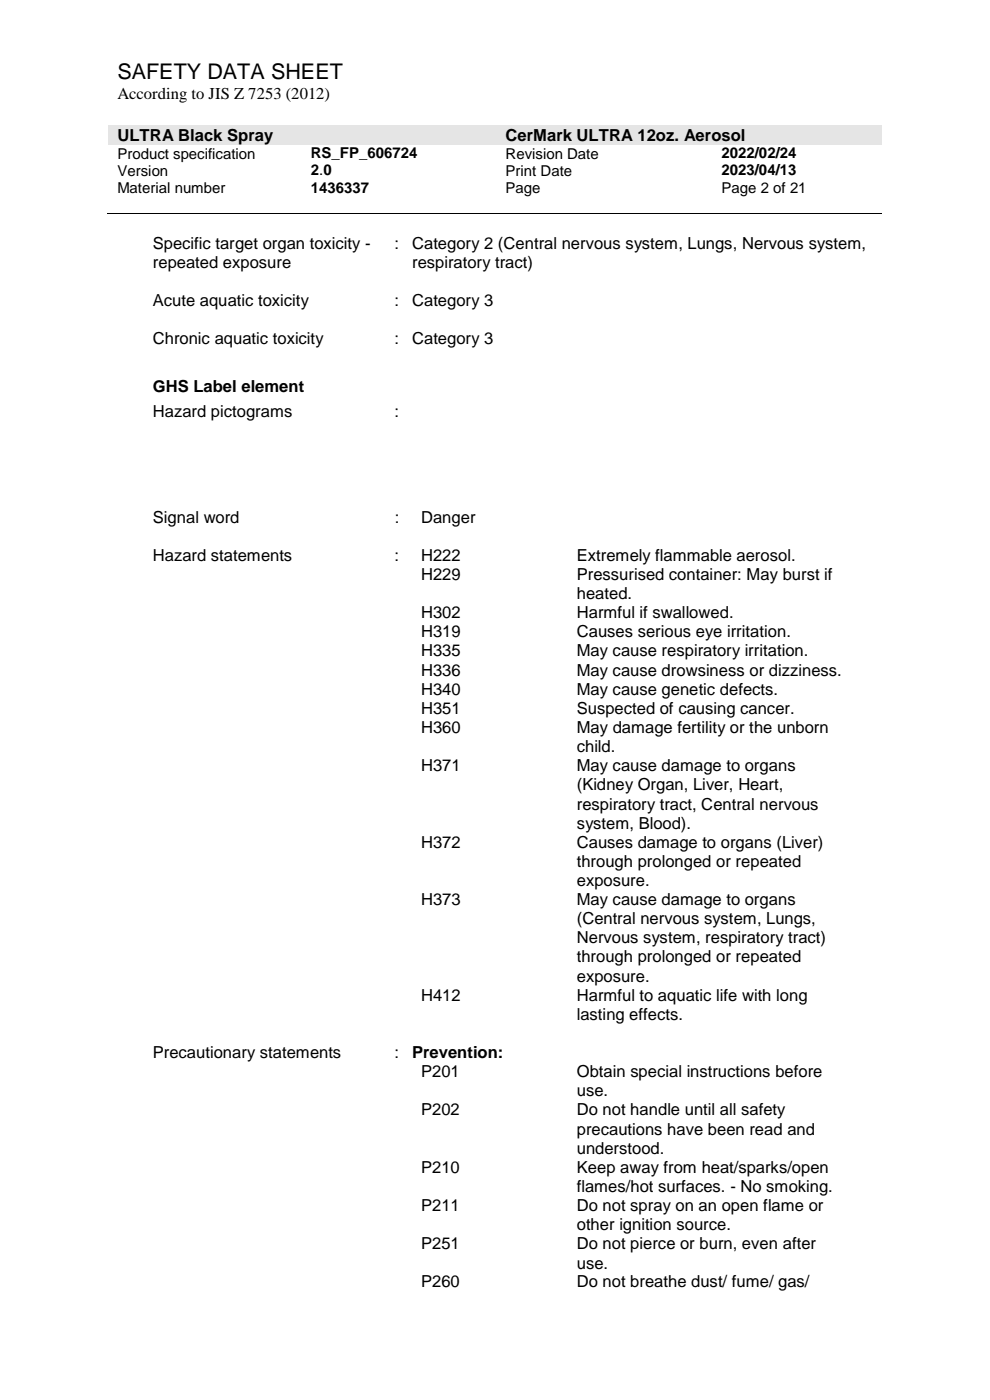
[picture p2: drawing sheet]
<svg xmlns="http://www.w3.org/2000/svg" width="210mm" height="297mm" viewBox="0 0 210 297" stroke-linecap="round" stroke-linejoin="round" font-family="sans-serif">
<defs><g id="words">
<text font-size="4.6" x="24.9" y="16.8">SAFETY DATA SHEET</text>
<g font-size="3.5">
<text x="24.9" y="21">According to JIS Z 7253 (2012)</text>
<text x="24.9" y="29.9">ULTRA Black Spray</text>
<text x="107.2" y="29.9">CerMark ULTRA 12oz. Aerosol</text>
<text x="32.4" y="52.8">Specific target organ toxicity -</text>
<text x="83.7" y="52.8">:</text>
<text x="87.4" y="52.8">Category 2 (Central nervous system, Lungs, Nervous system,</text>
<text x="32.4" y="56.8">repeated exposure</text>
<text x="87.4" y="56.8">respiratory tract)</text>
<text x="32.4" y="64.9">Acute aquatic toxicity</text>
<text x="83.7" y="64.9">:</text>
<text x="87.4" y="64.9">Category 3</text>
<text x="32.4" y="73.1">Chronic aquatic toxicity</text>
<text x="83.7" y="73.1">:</text>
<text x="87.4" y="73.1">Category 3</text>
<text x="32.4" y="83.2">GHS Label element</text>
<text x="32.4" y="88.4">Hazard pictograms</text>
<text x="83.7" y="88.4">:</text>
<text x="32.4" y="110.9">Signal word</text>
<text x="83.8" y="110.9">:</text>
<text x="89.3" y="110.9">Danger</text>
<text x="32.4" y="119">Hazard statements</text>
<text x="83.7" y="119">:</text>
<text x="89.3" y="119">H222</text>
<text x="122.4" y="119">Extremely flammable aerosol.</text>
<text x="89.3" y="123.1">H229</text>
<text x="122.4" y="123.1">Pressurised container: May burst if</text>
<text x="89.3" y="131.2">H302</text>
<text x="122.4" y="127.1">heated.</text>
<text x="122.4" y="131.2">Harmful if swallowed.</text>
<text x="89.3" y="135.2">H319</text>
<text x="122.4" y="135.2">Causes serious eye irritation.</text>
<text x="89.3" y="139.3">H335</text>
<text x="89.3" y="143.4">H336</text>
<text x="122.4" y="139.3">May cause respiratory irritation.</text>
<text x="122.4" y="143.4">May cause drowsiness or dizziness.</text>
<text x="89.3" y="147.4">H340</text>
<text x="122.4" y="147.4">May cause genetic defects.</text>
<text x="89.3" y="151.5">H351</text>
<text x="89.3" y="155.5">H360</text>
<text x="122.4" y="151.5">Suspected of causing cancer.</text>
<text x="122.4" y="155.5">May damage fertility or the unborn</text>
<text x="122.4" y="159.6">child.</text>
<text x="89.3" y="163.6">H371</text>
<text x="122.4" y="163.6">May cause damage to organs</text>
<text x="122.4" y="167.7">(Kidney Organ, Liver, Heart,</text>
<text x="122.4" y="171.8">respiratory tract, Central nervous</text>
<text x="89.3" y="179.9">H372</text>
<text x="122.4" y="175.8">system, Blood).</text>
<text x="122.4" y="179.9">Causes damage to organs (Liver)</text>
<text x="122.4" y="183.9">through prolonged or repeated</text>
<text x="122.4" y="188">exposure.</text>
<text x="89.3" y="192">H373</text>
<text x="122.4" y="192">May cause damage to organs</text>
<text x="122.4" y="196.1">(Central nervous system, Lungs,</text>
<text x="122.4" y="200.1">Nervous system, respiratory tract)</text>
<text x="122.4" y="204.2">through prolonged or repeated</text>
<text x="122.4" y="208.3">exposure.</text>
<text x="89.3" y="212.3">H412</text>
<text x="122.4" y="212.3">Harmful to aquatic life with long</text>
<text x="122.4" y="216.4">lasting effects.</text>
<text x="32.4" y="224.5">Precautionary statements</text>
<text x="83.7" y="224.5">:</text>
<text x="87.4" y="224.4">Prevention:</text>
<text x="89.3" y="228.6">P201</text>
<text x="122.4" y="228.6">Obtain special instructions before</text>
<text x="122.4" y="232.6">use.</text>
<text x="89.3" y="236.7">P202</text>
<text x="122.4" y="236.7">Do not handle until all safety</text>
<text x="122.4" y="240.7">precautions have been read and</text>
<text x="122.4" y="244.8">understood.</text>
<text x="89.3" y="248.8">P210</text>
<text x="122.4" y="248.8">Keep away from heat/sparks/open</text>
<text x="89.3" y="257">P211</text>
<text x="122.4" y="252.9">flames/hot surfaces. - No smoking.</text>
<text x="122.4" y="257">Do not spray on an open flame or</text>
<text x="122.4" y="261">other ignition source.</text>
<text x="89.3" y="265.1">P251</text>
<text x="122.4" y="265.1">Do not pierce or burn, even after</text>
<text x="122.4" y="269.2">use.</text>
<text x="89.3" y="273.2">P260</text>
<text x="122.4" y="273.2">Do not breathe dust/ fume/ gas/</text>
</g>
<g font-size="3.2">
<text x="24.9" y="33.7">Product specification</text>
<text x="65.9" y="33.6">RS_FP_606724</text>
<text x="107.2" y="33.7">Revision Date</text>
<text x="153.1" y="33.6">2022/02/24</text>
<text x="24.9" y="37.3">Version</text>
<text x="24.9" y="40.9">Material number</text>
<text x="65.9" y="37.2">2.0</text>
<text x="65.9" y="40.9">1436337</text>
<text x="107.2" y="37.3">Print Date</text>
<text x="107.2" y="40.9">Page</text>
<text x="153.1" y="37.2">2023/04/13</text>
<text x="153.1" y="40.9">Page 2 of 21</text>
</g>
</g></defs>
<g fill="#e5e5e5">
<path d="M23 26.6h82.3v4.1h-82.3z" fill-rule="evenodd"/>
<path d="M24.9 26.6h78.5v4.1h-78.5z" fill-rule="evenodd"/>
<path d="M105.3 26.6h81.8v4.1h-81.8z" fill-rule="evenodd"/>
<path d="M107.2 26.6h78v4.1h-78z" fill-rule="evenodd"/>
</g>
<path d="M22.7 45.4h164.4" fill="none" stroke="#000" stroke-width=".21"/>
<g fill="#000">
<path d="M63.8 45.3h.1v.2h-.1z" fill-rule="evenodd"/>
<path d="M105.1 45.3h.2v.2h-.2z" fill-rule="evenodd"/>
<path d="M150.9 45.3h.2v.2h-.2z" fill-rule="evenodd"/>
</g>
<use href="#words"/>
</svg>
